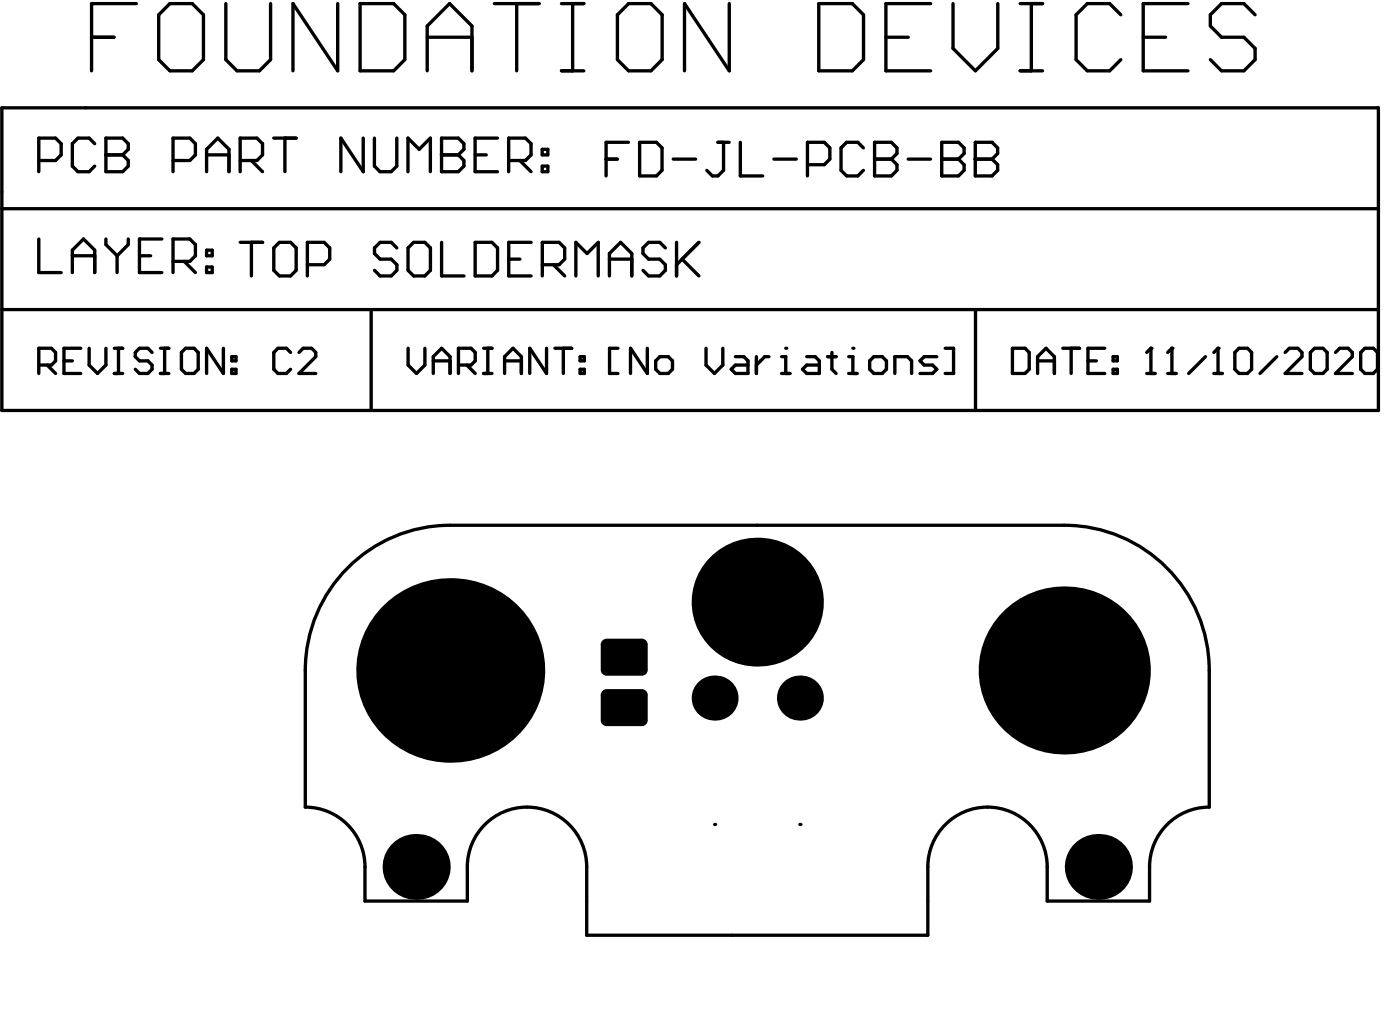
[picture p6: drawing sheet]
<svg xmlns="http://www.w3.org/2000/svg" width="139mm" height="102mm" viewBox="0 0 139 102" stroke-linecap="round" stroke-linejoin="round" font-family="sans-serif">
<g fill="none" stroke="#000" stroke-width=".33">
<path d="M.2 10.7h136.3v29.9h-136.3zM3.8 15.9h1.7l.6-.6v-1.1l-.6-.5h-1.7v3.3M9.1 3.7h2.2M9.4 14.2l-.6-.5h-1.1l-.5 .5v2.2l.5 .6h1.1l.6-.6M10.5 13.7h1.6l.6 .5v.6l-.6 .5 .6 .6v.5l-.6 .6h-1.6zM10.5 15.3h1.6M13.5 .4h-4.4v6.6M16.8 .4h2.2l1.1 1.1v4.4l-1.1 1.1h-2.2l-1.1-1.1v-4.4zM17.1 15.9h1.7l.6-.6v-1.1l-.6-.5h-1.7v3.3M20.5 17v-2.2l1.1-1.1 1.1 1.1v2.2M20.5 15.3h2.2M22.4 .4v5.5l1.1 1.1h2.2l1.1-1.1v-5.5"/>
<path d="M23.8 15.9h1.6l.6-.6v-1.1l-.6-.5h-1.6v3.3M24.9 15.9l1.1 1.1M27.1 13.7h2.2M28.2 13.7v3.3M33.4 .4v6.6l-4.4-6.6v6.6M35.7 .4h3.3l1.1 1.1v4.4l-1.1 1.1h-3.3zM36 13.7v3.3l-2.2-3.3v3.3M37.1 13.7v2.7l.5 .6h1.1l.6-.6v-2.7M40.4 17v-3.3l1.1 1.1 1.1-1.1v3.3M42.3 3.7h4.4M42.3 7v-4.4l2.2-2.2 2.2 2.2v4.4M43.7 13.7h1.7l.5 .5v.6l-.5 .5 .5 .6v.5l-.5 .6h-1.7z"/>
<path d="M43.7 15.3h1.7M47.1 15.3h1.1M49 .4h4.4M49.3 13.7h-2.2v3.3h2.2M50.4 15.9h1.6l.6-.6v-1.1l-.6-.5h-1.6v3.3M51.2 .4v6.6M51.5 15.9l1.1 1.1M53.7 14.8h.6v.5h-.6zM53.7 16.4h.6v.6h-.6zM55.6 .4h2.2M55.6 7h2.2M56.7 .4v6.6"/>
<path d="M60 15.7h1.1M62.2 14.1h-2.2v3.3M62.2 .4h2.3l1.1 1.1v4.4l-1.1 1.1h-2.3l-1.1-1.1v-4.4zM63.3 14.1h1.7l.6 .5v2.3l-.6 .5h-1.7zM66.7 15.7h2.2M71.1 14.1h1.1M71.7 14.1v2.8l-.6 .5h-.6l-.5-.5M72.2 .4v6.6l-4.4-6.6v6.6M73.3 14.1v3.3h2.2M76.6 15.7h2.3M80 16.3h1.6l.6-.6v-1.1l-.6-.5h-1.6v3.3M81.1 .4h3.3l1.1 1.1v4.4l-1.1 1.1h-3.3z"/>
<path d="M85.5 14.6l-.6-.5h-1.1l-.5 .5v2.3l.5 .5h1.1l.6-.5M86.6 14.1h1.7l.5 .5v.6l-.5 .5 .5 .6v.6l-.5 .5h-1.7zM86.6 15.7h1.7M87.7 3.7h2.2M89.9 15.7h2.3M92.2 .4h-4.5v6.6h4.5M93.3 14.1h1.6l.6 .5v.6l-.6 .5 .6 .6v.6l-.6 .5h-1.6zM93.3 15.7h1.6M94.4 .4v4.4l2.2 2.2 2.2-2.2v-4.4M96.6 14.1h1.6l.6 .5v.6l-.6 .5 .6 .6v.6l-.6 .5h-1.6zM96.6 15.7h1.6M101 .4h2.2"/>
<path d="M101 7h2.2M102.1 .4v6.6M111 1.5l-1.1-1.1h-2.2l-1.1 1.1v4.4l1.1 1.1h2.2l1.1-1.1M113.2 3.7h2.2M117.6 .4h-4.4v6.6h4.4M124.3 1.5l-1.1-1.1h-2.2l-1.1 1.1v1.1l1.1 1.1h2.2l1.1 1.1v1.1l-1.1 1.1h-2.2l-1.1-1.1M.2 30.6h136.3M.2 20.6h136.3M3.8 23.6v3.4h2.3M3.8 36.1h1.3l.4-.4v-.8l-.4-.4h-1.3v2.5M4.7 36.1l.8 .9M6.3 35.7h.9"/>
<path d="M7.2 27v-2.2l1.1-1.2 1.1 1.2v2.2M7.2 25.3h2.2M8 34.5h-1.7v2.5h1.7M8.8 34.5v1.6l.9 .9 .8-.9v-1.6M10.5 23.6v.6l1.1 1.1M11.3 34.5h.9M11.3 37h.9M11.6 25.3v1.7M11.7 34.5v2.5M12.7 23.6v.6l-1.1 1.1M13.8 25.3h1.1M15.1 34.9l-.5-.4h-.8l-.4 .4v.4l.4 .4h.8l.5 .4v.4l-.5 .5h-.8l-.4-.5"/>
<path d="M15.9 34.5h.8M15.9 37h.8M16 23.6h-2.2v3.4h2.2M16.3 34.5v2.5M17.1 25.9h1.7l.6-.6v-1.1l-.6-.6h-1.7v3.4M18.2 25.9l1.2 1.1M18.4 34.5h.8l.4 .4v1.6l-.4 .5h-.8l-.4-.5v-1.6zM20.5 26.4h.5v.6h-.5zM20.5 24.8h.5v.5h-.5zM22.1 34.5v2.5l-1.6-2.5v2.5M23 36.5h.4v.5h-.4zM23 35.3h.4v.4h-.4z"/>
<path d="M23.8 24h2.2M24.9 24v3.3M27.7 24h1.1l.5 .5v2.2l-.5 .6h-1.1l-.6-.6v-2.2zM28.8 34.9l-.4-.4h-.9l-.4 .4v1.6l.4 .5h.9l.4-.5M29.6 34.9l.4-.4h.9l.4 .4v.4l-1.7 1.7h1.7M30.4 26.2h1.7l.6-.6v-1.1l-.6-.5h-1.7v3.3M36.8 30.6v10M39.3 24.5l-.6-.5h-1.1l-.5 .5v.6l.5 .5h1.1l.6 .6v.5l-.6 .6h-1.1l-.5-.6M40.4 34.5v1.6l.8 .9 .9-.9v-1.6M41 24h1.1l.5 .5v2.2l-.5 .6h-1.1l-.6-.6v-2.2zM42.9 37v-1.7l.8-.8 .9 .8v1.7M42.9 35.7h1.7"/>
<path d="M43.7 24v3.3h2.2M45.4 36.1h1.2l.5-.4v-.8l-.5-.4h-1.2v2.5M46.2 36.1l.9 .9M47.1 24h1.6l.6 .5v2.2l-.6 .6h-1.6zM47.9 34.5h.8M47.9 37h.8M48.3 34.5v2.5M50 35.7h1.6M50 37v-1.7l.8-.8 .8 .8v1.7M50.4 25.6h1.1M52.6 24h-2.2v3.3h2.2M53.7 26.2h1.7l.5-.6v-1.1l-.5-.5h-1.7v3.3"/>
<path d="M54.1 34.5v2.5l-1.6-2.5v2.5M54.8 26.2l1.1 1.1M55 34.5h1.6M55.8 34.5v2.5M57 27.3v-3.3l1.1 1.1 1.1-1.1v3.3M57.4 36.5h.5v.5h-.5zM57.4 35.3h.5v.4h-.5zM60.4 25.6h2.2M60.4 27.3v-2.2l1.1-1.1 1.1 1.1v2.2M61.2 34.5h-.8v2.5h.8M64.1 34.5v2.5l-1.7-2.5v2.5M65.3 35.3h.9l.4 .4v.8l-.4 .5h-.9l-.4-.5v-.8z"/>
<path d="M65.9 24.5l-.6-.5h-1.1l-.5 .5v.6l.5 .5h1.1l.6 .6v.5l-.6 .6h-1.1l-.5-.6M67 24v3.3M67.6 25.6l1.6 1.7M69.2 24l-2.2 2.2M69.9 34.5v1.6l.8 .9 .9-.9v-1.6M72.8 35.3h.9l.4 .4v1.3h-1.3l-.4-.5 .4-.4h1.3M74.9 35.3v1.7M76.2 35.3h-.5l-.8 .8M77.4 37h.8M77.4 35.3h.4v1.7M79.9 35.3h.8l.4 .4v1.3h-1.2l-.4-.5 .4-.4h1.2M82 35.3h.8"/>
<path d="M82.4 34.9v1.6l.4 .5M84 37h.9M84 35.3h.5v1.7M86.5 35.3h.9l.4 .4v.8l-.4 .5h-.9l-.4-.5v-.8zM88.6 37v-1.7h1.3l.4 .4v1.3M92.8 35.3h-1.3l-.4 .4 .4 .4h.9l.4 .4-.4 .5h-1.3M93.6 34.5h.8v2.5h-.8M96.6 30.6v10M100.3 34.5h1.2l.4 .4v1.6l-.4 .5h-1.2zM102.8 35.7h1.6M102.8 37v-1.7l.8-.8 .8 .8v1.7M105.2 34.5h1.7"/>
<path d="M106.1 34.5v2.5M107.7 35.7h.9M109.4 34.5h-1.7v2.5h1.7M110.2 36.5h.4v.5h-.4zM110.2 35.3h.4v.4h-.4zM113.6 37h.8M113.6 34.9l.4-.4v2.5M115.6 37h.9M115.6 34.9l.5-.4v2.5M119.4 35.3l-1.7 1.7M120.2 37h.8M120.2 34.9l.4-.4v2.5"/>
<path d="M122.7 34.5h.8l.4 .4v1.6l-.4 .5h-.8l-.4-.5v-1.6zM126.4 35.3l-1.6 1.7M127.3 34.9l.4-.4h.8l.4 .4v.4l-1.6 1.7h1.6M130.2 34.5h.8l.4 .4v1.6l-.4 .5h-.8l-.4-.5v-1.6zM132.3 34.9l.4-.4h.8l.4 .4v.4l-1.6 1.7h1.6M135.2 34.5h.8l.4 .4v1.6l-.4 .5h-.8l-.5-.5v-1.6zM35 55.7a14.3 14.3 0 0 1 9.6-3.7h60.8a14.4 14.4 0 0 1 14.4 14.3v13.6a5.9 5.9 0 0 0-6 5.9v3.4h-10.1v-3.4a5.9 5.9 0 0 0-5.9-5.9 5.9 5.9 0 0 0-5.9 5.9v6.7h-33.8v-6.7a5.9 5.9 0 0 0-5.9-5.9 5.9 5.9 0 0 0-5.9 5.9v3.4h-10.2v-3.4a5.9 5.9 0 0 0-5.9-5.9v-13.6a14.3 14.3 0 0 1 4.8-10.6z"/>
</g>
<g fill="#000">
<path d="M60.1 66.3v.6zM59.5 66.3h.6v.6a.58 .58 0 0 1-.6-.6z"/>
<path d="M59.5 63.8h.6zM59.7 63.4l.4-.2v.6h-.6z"/>
<path d="M60.1 71.3v.5zM59.5 71.3h.6v.5a.58 .58 0 0 1-.6-.5z"/>
<path d="M59.5 68.8h.6zM59.7 68.4l.4-.2v.6h-.6z"/>
<path d="M63.6 66.3h.5zM63.6 66.3h.5a.58 .58 0 0 1-.5 .6z"/>
<path d="M63.6 63.2v.6zM63.6 63.2a.58 .58 0 0 1 .5 .6h-.5z"/>
<path d="M63.6 71.3h.5zM63.6 71.3h.5a.58 .58 0 0 1-.5 .5z"/>
<path d="M63.6 68.2v.6zM63.6 68.2a.58 .58 0 0 1 .5 .6h-.5z"/>
<circle cx="10.5" cy="15.3" r=".16"/>
<circle cx="43.7" cy="15.3" r=".16"/>
<circle cx="86.6" cy="15.7" r=".16"/>
<circle cx="93.3" cy="15.7" r=".16"/>
<circle cx="96.6" cy="15.7" r=".16"/>
<circle cx="77.8" cy="34.5" r=".16"/>
<circle cx="84.5" cy="34.5" r=".16"/>
<circle cx="114" cy="34.5" r=".16"/>
<circle cx="116.1" cy="34.5" r=".16"/>
<circle cx="120.6" cy="34.5" r=".16"/>
<circle cx="75" cy="59.6" r="6.4"/>
<circle cx="44.6" cy="66.3" r="9.2"/>
<circle cx="70.8" cy="69.1" r="2.26"/>
<circle cx="79.2" cy="69.1" r="2.26"/>
<circle cx="105.4" cy="66.3" r="8.4"/>
<circle cx="41.2" cy="85.8" r="3.3"/>
<circle cx="70.8" cy="81.6" r=".16"/>
<circle cx="79.2" cy="81.6" r=".16"/>
<circle cx="108.8" cy="85.8" r="3.3"/>
</g>
<g fill="#000">
<path d="M60.1 63.2h3.5l.5 .6v2.5l-.5 .6h-3.5l-.6-.6v-2.5z" fill-rule="evenodd"/>
<path d="M60.1 68.2h3.5l.5 .6v2.5l-.5 .5h-3.5l-.6-.5v-2.5z" fill-rule="evenodd"/>
</g>
</svg>
